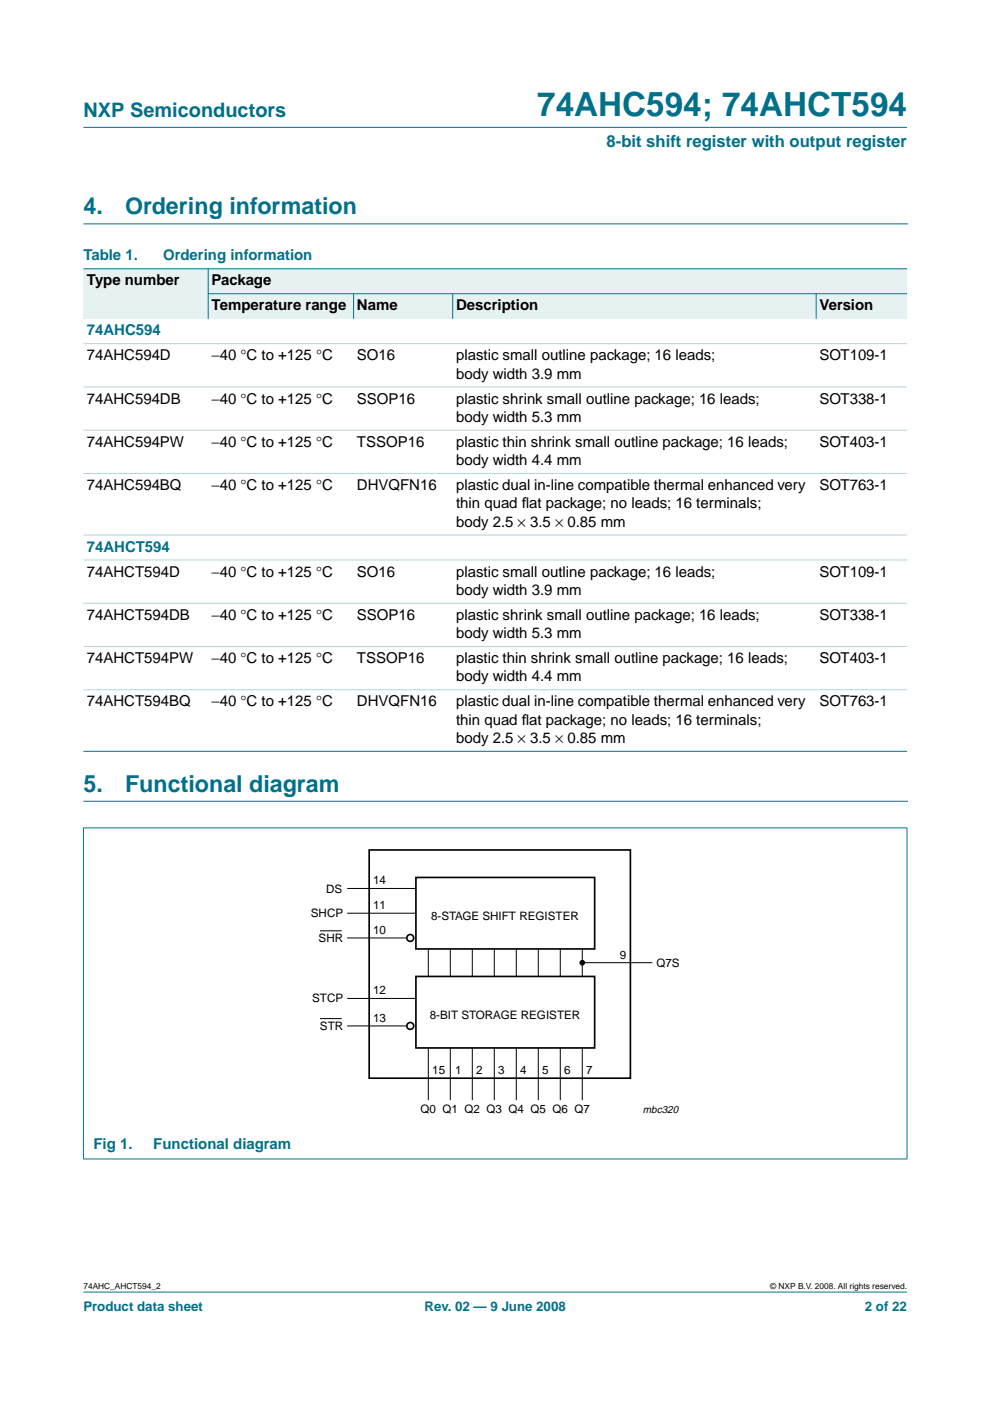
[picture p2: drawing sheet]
<svg xmlns="http://www.w3.org/2000/svg" width="210mm" height="297mm" viewBox="0 0 210 297" stroke-linecap="round" stroke-linejoin="round" font-family="sans-serif">
<defs><g id="words">
<text font-size="7.1" fill="#00708a" x="113.9" y="24.7">74AHC594; 74AHCT594</text>
<g font-size="4.9" fill="#00708a">
<text x="17.7" y="45.5">4.</text>
<text x="26.5" y="45.5">Ordering information</text>
<text x="17.7" y="167.9">5.</text>
<text x="26.5" y="167.9">Functional diagram</text>
</g>
<text font-size="4.2" fill="#00708a" x="17.7" y="24.9">NXP Semiconductors</text>
<text font-size="3.5" fill="#00708a" x="128.6" y="31.1">8-bit shift register with output register</text>
<g font-size="3.2" fill="#00708a">
<text x="17.7" y="55.2">Table 1.</text>
<text x="34.6" y="55.2">Ordering information</text>
<text x="18.4" y="71.1">74AHC594</text>
<text x="18.4" y="117">74AHCT594</text>
<text x="19.8" y="243.6">Fig 1.</text>
<text x="32.5" y="243.6">Functional diagram</text>
</g>
<g font-size="3.2">
<text x="18.4" y="60.5">Type number</text>
<text x="44.9" y="60.5">Package</text>
<text x="44.9" y="65.8">Temperature range</text>
<text x="75.7" y="65.8">Name</text>
<text x="96.7" y="65.8">Description</text>
<text x="173.8" y="65.8">Version</text>
<text x="18.4" y="76.4">74AHC594D</text>
<text x="44.9" y="76.4">−40 °C to +125 °C</text>
<text x="75.7" y="76.4">SO16</text>
<text x="96.7" y="76.4">plastic small outline package; 16 leads;</text>
<text x="173.8" y="76.4">SOT109-1</text>
<text x="96.7" y="80.3">body width 3.9 mm</text>
<text x="18.4" y="85.6">74AHC594DB</text>
<text x="44.9" y="85.6">−40 °C to +125 °C</text>
<text x="75.7" y="85.6">SSOP16</text>
<text x="96.7" y="89.4">body width 5.3 mm</text>
<text x="96.7" y="85.6">plastic shrink small outline package; 16 leads;</text>
<text x="173.8" y="85.6">SOT338-1</text>
<text x="18.4" y="94.7">74AHC594PW</text>
<text x="44.9" y="94.7">−40 °C to +125 °C</text>
<text x="75.7" y="94.7">TSSOP16</text>
<text x="96.7" y="94.7">plastic thin shrink small outline package; 16 leads;</text>
<text x="173.8" y="94.7">SOT403-1</text>
<text x="96.7" y="98.6">body width 4.4 mm</text>
<text x="18.4" y="103.9">74AHC594BQ</text>
<text x="44.9" y="103.9">−40 °C to +125 °C</text>
<text x="75.7" y="103.9">DHVQFN16</text>
<text x="96.7" y="107.8">thin quad f</text>
<text x="96.7" y="103.9">plastic dual in-line compatible thermal enhanced very</text>
<text x="110.6" y="107.8">lat package; no leads; 16 terminals;</text>
<text x="173.8" y="103.9">SOT763-1</text>
<text x="96.7" y="111.7">body 2.5 × 3.5 × 0.85 mm</text>
<text x="18.4" y="122.3">74AHCT594D</text>
<text x="44.9" y="122.3">−40 °C to +125 °C</text>
<text x="75.7" y="122.3">SO16</text>
<text x="96.7" y="122.3">plastic small outline package; 16 leads;</text>
<text x="173.8" y="122.3">SOT109-1</text>
<text x="18.4" y="131.4">74AHCT594DB</text>
<text x="44.9" y="131.4">−40 °C to +125 °C</text>
<text x="75.7" y="131.4">SSOP16</text>
<text x="96.7" y="126.1">body width 3.9 mm</text>
<text x="96.7" y="131.4">plastic shrink small outline package; 16 leads;</text>
<text x="173.8" y="131.4">SOT338-1</text>
<text x="96.7" y="135.3">body width 5.3 mm</text>
<text x="18.4" y="140.6">74AHCT594PW</text>
<text x="44.9" y="140.6">−40 °C to +125 °C</text>
<text x="75.7" y="140.6">TSSOP16</text>
<text x="96.7" y="140.6">plastic thin shrink small outline package; 16 leads;</text>
<text x="173.8" y="140.6">SOT403-1</text>
<text x="18.4" y="149.8">74AHCT594BQ</text>
<text x="44.9" y="149.8">−40 °C to +125 °C</text>
<text x="75.7" y="149.8">DHVQFN16</text>
<text x="96.7" y="144.5">body width 4.4 mm</text>
<text x="96.7" y="149.8">plastic dual in-line compatible thermal enhanced very</text>
<text x="173.8" y="149.8">SOT763-1</text>
<text x="96.7" y="153.7">thin quad f</text>
<text x="110.6" y="153.7">lat package; no leads; 16 terminals;</text>
<text x="96.7" y="157.5">body 2.5 × 3.5 × 0.85 mm</text>
</g>
<g font-size="2.8" fill="#00708a">
<text x="17.7" y="278">Product data sheet</text>
<text x="90" y="278">Rev. 02 — 9 June 2008</text>
<text x="183.4" y="278">2 of 22</text>
</g>
<g font-size="2.5">
<text x="69.2" y="189.2">DS</text>
<text x="79.1" y="187.5">14</text>
<text x="65.9" y="194.5">SHCP</text>
<text x="79.1" y="192.8">11</text>
<text x="91.4" y="195">8-STAGE SHIFT REGISTER</text>
<text x="67.6" y="199.7">SHR</text>
<text x="79.1" y="198">10</text>
<text x="131.4" y="203.3">9</text>
<text x="139.2" y="205">Q7S</text>
<text x="66.2" y="212.5">STCP</text>
<text x="79.1" y="210.8">12</text>
<text x="91.1" y="215.9">8-BIT STORAGE REGISTER</text>
<text x="67.8" y="218.4">STR</text>
<text x="79.1" y="216.7">13</text>
<text x="91.7" y="227.8">15</text>
<text x="96.5" y="227.8">1</text>
<text x="101" y="227.8">2</text>
<text x="105.6" y="227.8">3</text>
<text x="110.3" y="227.8">4</text>
<text x="115" y="227.8">5</text>
<text x="119.6" y="227.8">6</text>
<text x="124.3" y="227.8">7</text>
<text x="89.2" y="236.1">Q0 Q1 Q2 Q3 Q4 Q5 Q6 Q7</text>
</g>
<text font-size="2.2" x="136.3" y="236.1">mbc320</text>
<g font-size="1.8">
<text x="17.7" y="273.4">74AHC_AHCT594_2</text>
<text x="163.3" y="273.4">© NXP B.V. 2008. All rights reserved.</text>
</g>
</g></defs>
<g fill="#00708a" stroke="#00708a" stroke-width=".21">
<path d="M17.7 273.9h174.6z"/>
<path d="M17.7 27h174.6z"/>
</g>
<path d="M17.7 47.5h174.7M17.7 169.9h174.7" fill="none" stroke="#00708a" stroke-width=".21"/>
<g fill="#e6f2f2">
<path d="M17.7 57h26.4v10.6h-26.4z" fill-rule="evenodd"/>
<path d="M44.1 57h148.2v5.3h-148.2z" fill-rule="evenodd"/>
<path d="M44.1 62.3h30.9v5.3h-30.9z" fill-rule="evenodd"/>
<path d="M75 62.3h21v5.3h-21z" fill-rule="evenodd"/>
<path d="M96 62.3h77v5.3h-77z" fill-rule="evenodd"/>
<path d="M173 62.3h19.3v5.3h-19.3z" fill-rule="evenodd"/>
</g>
<g fill="#00708a" stroke="#00708a" stroke-width=".21">
<path d="M44.1 56.9v10.7z"/>
<path d="M75 62.2v5.4z"/>
<path d="M96 62.2v5.4z"/>
<path d="M173 62.2v5.4z"/>
<path d="M17.7 57h174.6z"/>
<path d="M44.1 62.3h148.2z"/>
<path d="M17.7 159.3h174.6z"/>
<path d="M17.7 175.6v70.1z"/>
<path d="M192.3 175.6v70.1z"/>
<path d="M17.6 175.5h174.8z"/>
<path d="M17.6 245.7h174.8z"/>
</g>
<g fill="#b3d4db" stroke="#b3d4db" stroke-width=".21">
<path d="M17.7 72.9h174.6z"/>
<path d="M17.7 82h174.6z"/>
<path d="M17.7 91.2h174.6z"/>
<path d="M17.7 100.4h174.6z"/>
<path d="M17.7 113.4h174.6z"/>
<path d="M17.7 118.7h174.6z"/>
<path d="M17.7 127.9h174.6z"/>
<path d="M17.7 137.1h174.6z"/>
<path d="M17.7 146.2h174.6z"/>
</g>
<g fill="none" stroke="#000" stroke-width=".21">
<path d="M67.8 197.4h4.6M73.6 193.6h14.6M73.6 198.9h12.5M73.6 188.4h14.6M67.8 216h4.6M73.6 217.5h12.5M73.6 211.7h14.6M90.8 201.2v5.8M95.5 201.2v5.8M100.1 201.2v5.8M104.8 201.2v5.8M109.5 201.2v5.8"/>
<path d="M114.1 201.2v5.8M118.8 201.2v5.8M123.5 204.1h14.8M123.5 201.2v5.8M90.8 222.2v11.1M95.5 222.2v11.1M100.1 222.2v11.1M104.8 222.2v11.1M109.5 222.2v11.1M114.1 222.2v11.1M118.8 222.2v11.1M123.5 222.2v11.1"/>
</g>
<g fill="none" stroke="#000" stroke-width=".35">
<path d="M78.3 180.2h55.4v48.4h-55.4zM88.2 186h37.9v15.2h-37.9zM88.2 207h37.9v15.2h-37.9z"/>
<circle cx="87" cy="198.9" r=".73"/>
<circle cx="87" cy="217.5" r=".73"/>
</g>
<circle cx="123.5" cy="204.1" r=".49" fill="#000" stroke="#000" stroke-width=".21"/>
<use href="#words"/>
</svg>
